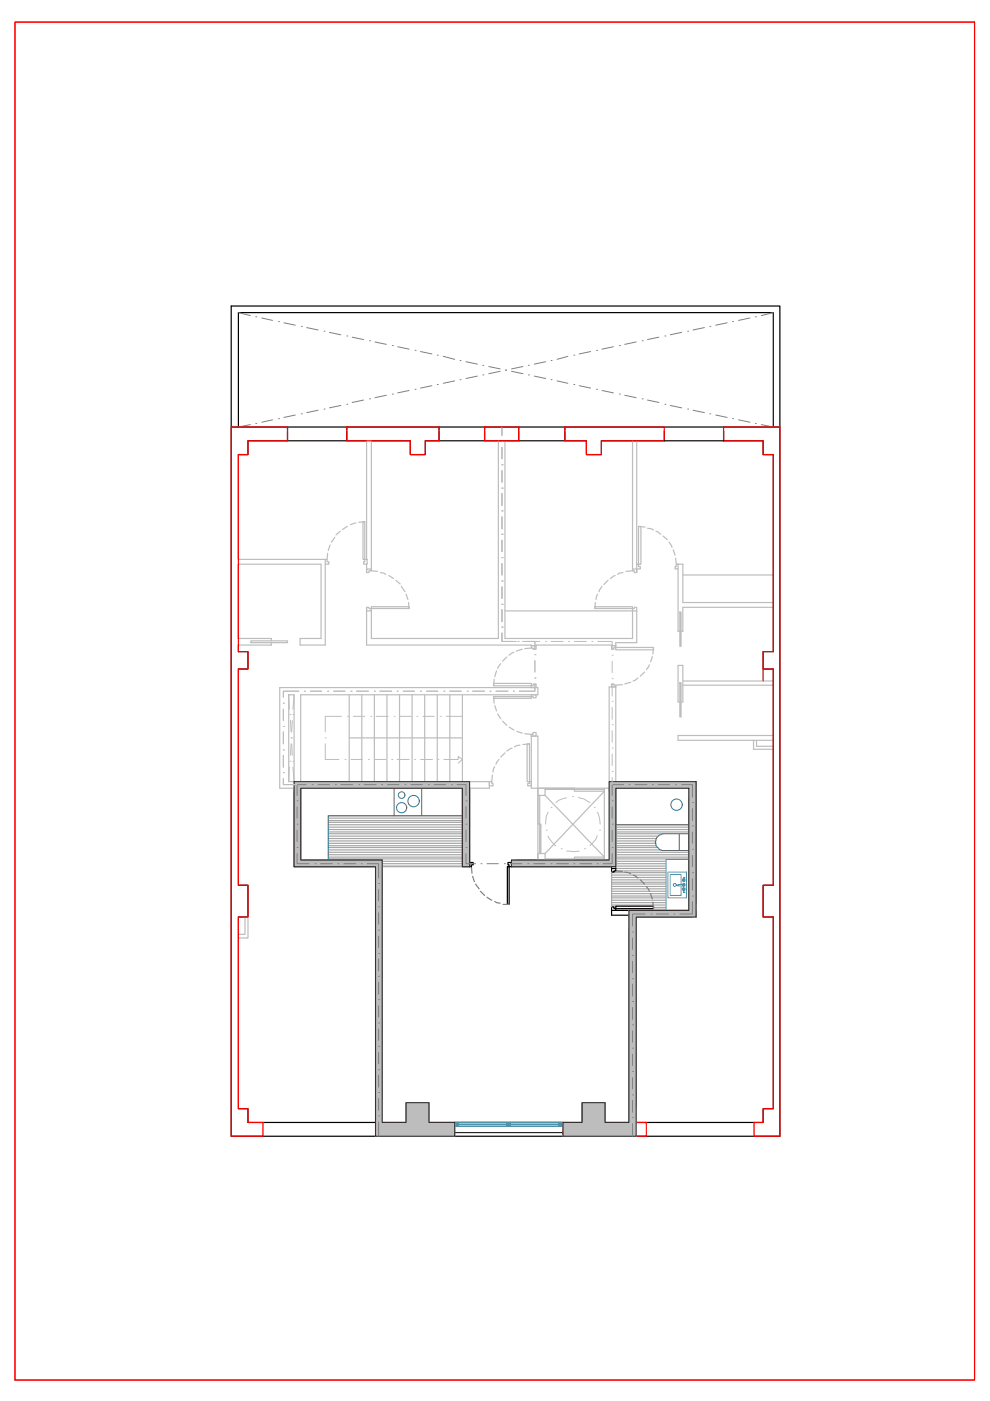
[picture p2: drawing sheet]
<svg xmlns="http://www.w3.org/2000/svg" width="210mm" height="297mm" viewBox="0 0 210 297" stroke-linecap="round" stroke-linejoin="round" font-family="sans-serif">
<!-- layer: 0 -->
<g fill="none" stroke="#000" stroke-width=".25">
<path d="M49 64.9h116.4v176h-116.4zM49 90.5h116.4M50.5 90.5v-24.2h113.5v24.2M61 90.5v.7M61 91.4v2.1M73.5 90.5v.7M73.5 91.4v2.1M77.7 93.5h-25.1v2.9h-2.1v22.2M78.7 93.5h8.3v2.9h3.2v-2.9h34.1v2.9h3.2v-2.9h34.3v2.9h2.2v41.8M93.1 90.5v.7M93.1 91.4v2.1M102.7 90.5v.7"/>
<path d="M102.7 91.4v2.1M110 90.5v.7M110 91.4v2.1M119.8 90.5v.7M119.8 91.4v2.1M140.8 91.4v2.1M153.4 91.4v2.1M50.5 119.6v15.8M50.5 136.8v1.4M50.5 141.8v45.9h2.1v6.7h-2.1v40.7h2.1v2.9h27v-54.2h-17.2v-16.7M164 141.8v45.9h-2.2v6.7h2.2v40.7h-2.2v2.9h-33.5v-4.2h-4.9v4.2h-32.5v-4.2h-4.8v4.2h-5.1v-55.6h-17.2v-15.3h34.2v16.7h1.6v-16.7M130.6 165.7h17v28.7h-12.7v43.6"/>
<path d="M129.2 182.4h-20.7v1.4h21.2v.3M129.7 193v1h3.7v44M130.6 184.1v-17h15.5v25.9h-15.5M96.4 240h-.1v.3h.1M119.3 240h.1v.3h-.1"/>
</g>
<g fill="none" stroke="#bdbdbd" stroke-width=".25">
<path d="M77.7 93.5v25.1M78.7 93.5v27.5M105.7 93.5v41.9h-27v-6.4M107.1 93.5v41.9h27v-5.9h-27M134.1 93.5v27.1M135 93.5v26.1M50.5 118.6h18.5M50.5 119.6h17.6v15.8h-4.5v1.4h5.4v-17.2M77.7 119.6v1.8M143.8 119.6h1v8.1h19.2M50.5 135.4h7v.5M57.5 136.3v.5h-7"/>
<path d="M77.7 128.8v8h34.9v.1h1.1v-.1h16v.1h.9v-.6h4.4v-6.8M135 120.6v.8M143.8 120.6v13.2h.3M144.1 129.8h.3v7.2h-.3zM144.8 121.9h19.2M164 128.8h-19.2v5h-.4M61.2 147.3h1.2v18.4h-1.2zM74 156.4h24M74 147.3v18.4M76.7 147.3v18.4M79.4 147.3v18.4M82 147.3v18.4"/>
<path d="M84.7 147.3v18.4M87.4 147.3v18.4M90 147.3v18.4M92.7 147.3v18.4M95.4 147.3v18.4M98 147.3v18.4M112.6 156.1h1.4v11h-1.4zM144.1 148.8h-.3v-7.7h1v7.7h-.4M144.8 144.4h19.2M144.8 145.3h19.2M159.8 157v1.9h4.2M160.4 157v1.2h3.6"/>
<path d="M164 155.9h-20.2v1.1h20.2M62.4 167.1h-3.1v-21.3h54.7v1.5h-50.2v18.4h40v1.4h-4.2M114 167.1h1.6v1.5h-1.6zM114 168.6h.4v6.1h-.4zM114.4 174.7h.3v6.3h-.3zM115.6 167.1h6.2v.3h-6.2zM115.6 168.6l12.5 13.1M121.8 167.4h6.3v.4h-6.3zM128.1 167.1v15.3M128.1 167.8l-12.5 13.2M129.2 167.1h-15.2v15.3M130.6 165.7v-20h-1.4v36.7"/>
<path d="M51.9 194.4v3.7h-1.4M52.6 194.4v4.5h-2.1M114 181h1.6v1.4h-1.6zM115.6 182.1h6.2v.3h-6.2zM121.8 181.7h6.3v.4h-6.3z"/>
</g>
<!-- layer: CARPINTERIA -->
<g fill="none" stroke="#a6a6a6" stroke-width=".25">
<path d="M69.6 173h28.4M69.6 173.5h28.4M69.6 174h28.4M69.6 174.4h28.4M69.6 174.9h28.4M69.6 175.4h28.4M69.6 175.9h28.4M69.6 176.4h28.4M69.6 176.8h28.4M69.6 177.3h28.4M69.6 177.8h28.4M69.6 178.3h28.4"/>
<path d="M69.6 178.8h28.4M69.6 179.3h28.4M69.6 179.7h28.4M130.6 174.9h15.5M130.6 175.4h15.5M130.6 175.9h15.5M130.6 176.4h15.5M130.6 176.8h9.9M130.6 177.3h8.8M130.6 177.8h8.6M130.6 178.3h8.5M130.6 178.8h8.5"/>
<path d="M130.6 179.3h8.5M130.6 179.7h8.8M69.6 180.2h28.4M69.6 180.7h28.4M69.6 181.2h28.4M69.6 181.7h28.4M69.6 182.1h28.4M81 182.6h17M81 183.1h17M81 183.6h17M81 183.8h17M129.7 185h11.5"/>
<path d="M129.7 185.5h11.5M129.7 186h11.5M129.7 186.5h11.5M129.7 187.1h11.5M129.7 187.4h11.5M129.7 187.9h11.5M129.7 188.5h11.5M129.7 189h11.5M129.7 189.5h11.5M129.7 190h11.5M129.7 190.4h11.5M129.7 190.9h11.5"/>
<path d="M129.7 191.4h11.5M129.7 191.9h11.5M129.7 184.9v7.4M130.2 192.4h.4M130.6 180.2h9.5M130.6 180.7h15.5M130.6 181.2h15.5M130.6 181.7h15.5M130.6 182.1h15.5M130.6 182.6h10.6M130.6 183.1h10.6M130.6 183.6h10.6"/>
<path d="M130.6 184.1h10.6M130.6 184.6h10.6M130.6 192.8h10.6M138.6 192.4h2.6"/>
</g>
<!-- layer: 23-PUERTAS -->
<g fill="none" stroke="#bdbdbd" stroke-width=".25">
<path d="M69 118.6h.3v.5h.4v.5h-.7zM69.5 117.3l-.2 1.3M70 115.6l-.4 1.1M71 113.9l-.8 1M72.1 112.6l-.9 .8M73.7 111.6l-1.1 .7M75.4 110.9l-1.1 .3M77 110.6h.3v8h-.3zM77.3 118.6h.6v1h-.8v-.5h.2zM77.3 110.6l-1.2 .1M135 119.6h.4v.5h.4v.5h-.8zM135.4 111.6h.5v8h-.5z"/>
<path d="M135.4 111.6l1.4 .1M137.3 112l.9 .1 .4 .3M139.1 112.6l1 .7M140.6 113.7l.9 .7M141.9 114.9l.6 1.2M142.7 116.6l.4 1.1M143.3 118.3l.1 1.3M143.4 119.6h.4v1h-.7v-.5h.3zM53.2 135.9h7.8v.4h-7.8zM77.7 128.8h.5v.2h.5v.5h-1zM77.7 120.6h1v.4h-.5v.4h-.5zM78.7 128.6h8v.4h-8z"/>
<path d="M78.7 121l1.3 .1M80.6 121.4l.8 .1 .4 .3M82.4 122l1 .7M83.9 123l.9 .8M85.1 124.3l.8 1.2M86.1 126l.4 1.1M86.6 127.7l.1 1.3M107.4 139.3l-.8 .9M109 138.3l-1 .6M110.7 137.7l-1.2 .3M112.6 136.9h1.1v.8h-.7v-.3h-.4zM112.6 137.4l-1.3 .1"/>
<path d="M126.1 128.6h8v.4h-8zM126.2 127.7l-.1 1.3M126.7 126l-.2 .4-.1 .7M127.6 124.3l-.6 1.2M128.9 123l-.9 .9M129.7 136.9h.9v.4h-.4v.4h-.5zM130.4 122l-1 .7M130.6 137.3h8v.5h-8zM132.1 121.4l-.8 .1-.4 .3M134.1 129h.4v-.2h.5v.7h-.9zM134.1 120.6h.9v.8h-.5v-.4h-.4zM134.1 121l-1.4 .1"/>
<path d="M138.3 139.2l-.4 1.1M138.6 137.3l-.2 1.4M104.6 147.7h8v.4h-8zM104.6 144.9h8v.5h-8zM104.6 147.7l.2 1.4M104.8 144l-.2 1.4M104.9 149.6l.4 1.1M105.3 142.2l-.4 1.3M105.5 151.4l.7 1M106.2 140.7l-.7 1M106.6 152.9l.8 .9M107.1 159.6l-.9 .9"/>
<path d="M108 154.2l1 .6M108.6 158.6l-1.2 .6M109.6 155.1l1.1 .3M110.2 158l-.7 .1-.4 .3M111.3 155.6l1.3 .1M111.8 157.7h.5v8h-.5zM112.3 157.7l-1.4 .1M112.6 147.3h1.1v.6h-.7v-.2h-.4zM112.6 155.7h.4v-.4h.7v.8h-1.1zM112.6 145.4h.4v-.4h.7v.8h-1.1zM129.7 145h.5v.3h.4v.4h-.9zM132 145.1l-1.4 .2"/>
<path d="M133.7 144.6l-1.2 .4M135.3 143.7l-1.1 .7M136.7 142.5l-.9 .9M137.7 141l-.7 1M144.1 144.8h.3v7.2h-.3zM103.8 165.7h.5v.4h.2v.5h-.7zM104.4 164.3l-.1 1.4M104.9 162.5l-.3 .4-.1 .8M105.8 161l-.6 1M111.9 166.1h.4v-.4h.3v.9h-.7z"/>
</g>
<path d="M50.5 138.2h2.1v3.6h-2.1M164 138.2h-2.2v3.6h2.2M99.6 182.9h.7v.5h-.4v.4h-.3zM107.6 183.8h.4v8h-.4zM107.7 182.9h.8v.9h-.5v-.4h-.3zM129.7 192.3h.5v.3h.4v.4h-.9zM129.7 184.1h.9v.5h-.4v.3h-.5zM130.6 192.1h8v.5h-8z" fill="none" stroke="#000" stroke-width=".25"/>
<g fill="none" stroke="#808080" stroke-width=".25">
<path d="M99.9 183.8l.2 1.4M100.2 185.8l.4 1.1M100.8 187.4l.8 1.1M101.9 189l.8 .9M103.3 190.2l1 .7M104.9 191.1l.4 .3 .7 .1M106.7 191.8h1.3M130.6 184.6l1.4 .2M132.5 184.9l.9 .1 .3 .3M134.2 185.5l1.1 .7M135.8 186.5l.9 .9M137 187.9l.7 1.1"/>
<path d="M137.9 189.5l.4 1.1M138.4 191.2l.2 1.4"/>
</g>
<!-- layer: 0 -->
<g fill="none" stroke="#808080" stroke-width=".21">
<path d="M50.5 66.3l2.6 .6M54.2 67.2h.1M55.5 67.4l2.3 .5M59.1 68.2h.1M60.2 68.4l2.4 .5M63.9 69.2h.1M65 69.5l2.4 .5M68.7 70.2h.1M69.9 70.5l2.4 .5M73.5 71.2h.1M74.7 71.5l2.4 .5M78.4 72.2h.1"/>
<path d="M79.5 72.5l2.4 .5M83.2 73.3h.1M84.3 73.5l2.4 .5M88 74.3h.1M89.2 74.5l2.4 .5M92.7 75.3h.1M94 75.6l2.4 .6M97.5 76.4h.1M98.8 76.7l2.4 .5M101.2 79.7l-2.4 .5M102.4 79.5h.1M102.4 77.5h.1"/>
<path d="M103.6 77.7l2.4 .5M106 78.7l-2.4 .5M107.2 78.5h.1M108.5 78.7l2.4 .5M110.9 77.7l-2.4 .5M112 77.5h.1M112 79.5h.1M113.3 79.7l2.4 .5M115.7 76.7l-2.4 .5M116.8 76.4h.1M120.4 75.6l-2.3 .6M121.7 75.3h.1"/>
<path d="M125.2 74.5l-2.4 .5M126.5 74.3h.1M130 73.5l-2.4 .5M131.3 73.3h.1M134.9 72.5l-2.4 .5M136.1 72.2h.1M139.7 71.5l-2.4 .5M141 71.2h.1M144.5 70.5l-2.4 .5M145.8 70.2h.1M149.4 69.5l-2.5 .5M150.5 69.2h.1"/>
<path d="M154.2 68.4l-2.4 .5M155.3 68.2h.1M159 67.4l-2.4 .5M160.1 67.2h.1M164 66.3l-2.6 .6M53.1 90l-2.6 .5M54.2 89.8h.1M57.8 89l-2.3 .5M59.1 88.8h.1M62.6 88l-2.4 .5M63.9 87.7h.1M67.4 87l-2.4 .5"/>
<path d="M68.7 86.7h.1M72.3 86l-2.4 .5M73.5 85.7h.1M77.1 84.8l-2.4 .5M78.4 84.6h.1M81.9 83.8l-2.4 .5M83.2 83.6h.1M86.7 82.8l-2.4 .5M88 82.5h.1M91.6 81.8l-2.4 .5M92.7 81.5h.1M96.4 80.8l-2.4 .5"/>
<path d="M97.5 80.5h.1M116.8 80.5h.1M118.1 80.8l2.3 .5M121.7 81.5h.1M122.8 81.8l2.4 .5M126.5 82.5h.1M127.6 82.8l2.4 .5M131.3 83.6h.1M132.5 83.8l2.4 .5M136.1 84.6h.1M137.3 84.8l2.4 .5M141 85.7h.1"/>
<path d="M142.1 86l2.4 .5M145.8 86.7h.1M146.9 87l2.5 .5M150.5 87.7h.1M151.8 88l2.4 .5M155.3 88.8h.1M156.6 89l2.4 .5M160.1 89.8h.1M161.4 90l2.6 .5M63 169.8h.1M63 174.7h.1M63 179.7h.1"/>
<path d="M63 171.1v2.4M63 176v2.4M64.9 166.4h-1.9v2.2M66.2 166.4h.1M67.4 166.4h2.5M71.1 166.4h.1M72.3 166.4h2.5M76.1 166.4h.1M77.2 166.4h2.6M80.9 166.4h.1M82.2 166.4h2.4M85.9 166.4h.1"/>
<path d="M87.1 166.4h2.4M90.8 166.4h.1M92.1 166.4h2.4M95.8 166.4h.1M96.9 166.4h1.9v2.2M98.8 179.7h.1M98.8 174.7h.1M98.8 169.8h.1M98.8 171.1v2.4M98.8 176v2.4M129.8 169.8h.1M129.8 174.7h.1"/>
<path d="M129.8 179.7h.1M129.8 171.1v2.4M129.8 176v2.4M132.2 166.4h-2.4v2.2M133.4 166.4h.1M134.6 166.4h2.6M138.3 166.4h.1M139.6 166.4h2.4M143.3 166.4h.1M144.5 166.4h2.3v2.6M146.8 175.1h.1M146.8 170.2h.1"/>
<path d="M146.8 171.4v2.6M146.8 176.4v2.4M63 181v2.1h2.5M66.8 183.1h.1M67.9 183.1h2.6M71.6 183.1h.1M72.9 183.1h2.5M76.6 183.1h.1M77.9 183.1h2.4v3.1M80.3 187.3h.1M80.3 192.3h.1M80.3 197.2h.1"/>
<path d="M80.3 188.6v2.4M80.3 193.5v2.4M80.3 198.5v2.4M98.8 181v2.1h2M102 183.1h.1M103.3 183.1h2.4M106.9 183.1h.1M108.2 183.1h2.4M111.9 183.1h.1M113.2 183.1h2.4M116.8 183.1h.1M118 183.1h2.5"/>
<path d="M121.7 183.1h.1M122.9 183.1h2.6M126.6 183.1h.1M129.8 181v2.1h-1.9M134.1 197.6h.1M134.1 198.9v2.4M136.8 193.8h-2.7v2.5M138 193.8h.1M139.2 193.8h2.5M142.9 193.8h.1M146.8 191.1v2.7h-2.7M146.8 190h.1"/>
<path d="M146.8 185h.1M146.8 180.1h.1M146.8 181.3v2.5M146.8 186.3v2.4M80.3 202.2h.1M80.3 207h.1M80.3 211.9h.1M80.3 216.9h.1M80.3 203.3v2.6M80.3 208.3v2.5M80.3 213.2v2.4M80.3 218.2v2.4"/>
<path d="M134.1 217.3h.1M134.1 212.3h.1M134.1 207.5h.1M134.1 202.6h.1M134.1 203.8v2.4M134.1 208.6v2.6M134.1 213.6v2.5M134.1 218.6v2.4M80.3 221.9h.1M80.3 226.8h.1M80.3 231.6h.1M80.3 236.6h.1"/>
<path d="M80.3 223.1v2.4M80.3 228v2.5M80.3 232.9v2.5M80.3 237.9v3M134.1 237h.1M134.1 232.1h.1M134.1 227.2h.1M134.1 222.2h.1M134.1 223.5v2.4M134.1 228.5v2.4M134.1 233.3v2.5M134.1 238.2v2.7"/>
</g>
<g fill="none" stroke="#bdbdbd" stroke-width=".21">
<path d="M106.4 93.6h.1M106.4 98.5h.1M106.4 90.5v1.8M106.4 94.9v2.4M106.4 99.8v2.4M106.4 103.5h.1M106.4 108.3h.1M106.4 113.3h.1M106.4 118.2h.1M106.4 104.6v2.6M106.4 109.6v2.5M106.4 114.5v2.5"/>
<path d="M106.4 119.5v2.4M106.4 123.2h.1M106.4 128.1h.1M106.4 133h.1M106.4 124.4v2.5M106.4 129.3v2.5M108.6 136h-2.2v-1.8v1.8h3.1M109.9 136h.1M110.7 136h.1M111.1 136h2.3v1.7M112 136h2.4M113.4 138.8h.1"/>
<path d="M115.7 136h.1M116.8 136h2.6M120.5 136h.1M121.8 136h2.5M125.5 136h.1M126.7 136h3.1v1.7M129.8 138.9h.1M60.1 149.1h.1M60.1 154h.1M60.1 159h.1M60.1 150.4v2.4M60.1 155.2v2.5"/>
<path d="M61.2 147.3l.1 3.1M61.5 151.5h.1M61.6 152.8l.1 2.4M61.7 156.4h.1M61.7 157.7l-.1 2.4M61.8 157.7l.2 2.4M62 152.8l-.2 2.4M62.1 151.5h.1M62.4 147.3l-.3 3.1M63.4 146.5h-3.3v1.3M64.5 146.5h.1M65.8 146.5h2.4"/>
<path d="M69 157.7v3.3h2.9M69 156.4h.1M69.5 146.5h.1M70.7 146.5h2.5M72.4 151.9h-3.4v3.3M73.7 151.9h.1M74.4 146.5h.1M74.9 151.9h2.4M75.6 146.5h2.5M78.6 151.9h.1M79.4 146.5h.1M79.8 151.9h2.5"/>
<path d="M80.5 146.5h2.6M83.6 151.9h.1M84.2 146.5h.1M84.7 151.9h2.5M85.5 146.5h2.4M88.4 151.9h.1M89.2 146.5h.1M89.7 151.9h2.4M90.4 146.5h2.4M93.3 151.9h.1M94.1 146.5h.1M94.6 151.9h3.4"/>
<path d="M95.4 146.5h2.4M99.1 146.5h.1M100.2 146.5h2.5M103.9 146.5h.1M105.2 146.5h2.5M108.8 146.5h.1M113.4 143.7h.1M113.4 145v1.5h-3.3M113.4 140.1v2.4M129.8 158.6h.1M129.8 153.7h.1M129.8 148.7h.1"/>
<path d="M129.8 143.9h.1M129.8 140.2v2.4M129.8 145v2.6M129.8 150v2.5M129.8 154.9v2.4M129.8 159.9v2.4M60.1 163.8h.1M60.1 160.1v2.6M61.3 162.7l-.1 3M61.5 161.4h.1M62.1 161.4h.1M62.1 162.7l.3 3"/>
<path d="M62.7 166.4h-2.6v-1.3v1.3h2.9M73.2 161h.1M74.4 161h2.4M78.1 161h.1M79.4 161h2.4M83.1 161h.1M84.2 161h2.5M87.9 161h.1M89.2 161h2.5M92.8 161h.1M94.1 161h3.1v-.6l.8 .6-.8 .8M115.8 176h.1"/>
<path d="M116.2 172.2l-.4 .9-.1 1.6M116.2 177.3l.6 1 1.1 1M116.8 171.2h.1M119 179.9h.1M120.1 169.1l-1.6 .6-.6 .5M121.4 168.9h.1M122.7 169l1.1 .4 1.3 .8M124 179.9h.1M126 171.2h.1M126.6 172.2l.3 .4 .4 2.1M126.6 177.2l-.2 .7-1.3 1.4M127.1 176h.1"/>
<path d="M129.8 163.6h.1M129.8 164.8v1.6M120.1 180.5l1.6 .1 1.1-.1"/>
</g>
<!-- layer: 20-MUROS-CERRAMIENTO -->
<path d="M3.2 4.7h203.4v287.9h-203.4zM49 90.5h12v3h-8.4v2.9h-2.1v41.8h2.1v3.6h-2.1v45.9h2.1v6.7h-2.1v40.7h2.1v2.9h3.2v2.9h-6.8zM73.5 90.5h19.6v3h-2.9v2.9h-3.2v-2.9h-13.5zM102.7 90.5h7.3v3h-7.3zM119.8 90.5h21v3h-13.3v2.9h-3.2v-2.9h-4.5zM153.4 90.5h12v150.4h-5.5v-2.9h1.9v-2.9h2.2v-40.7h-2.2v-6.7h2.2v-45.9h-2.2v-3.6h2.2v-41.8h-2.2v-2.9h-8.4zM161.8 141.8v2.6M79.6 238h6.5v-4.2h4.8v4.2h5.5v2.9h-16.8zM79.6 238h1.4M123.4 233.8h4.9v4.2h8.7v2.9h-17.6v-2.9h4z" fill="none" stroke="#f00" stroke-width=".25"/>
<!-- layer: 0-Sanitarios -->
<g fill="none" stroke="#3f6f7f" stroke-width=".21">
<path d="M83.6 167.1v5.9M89.4 167.1v5.9M98 173h-28.4v9.4M130.6 174.9h15.5M139.2 177.7a1.82 1.82 0 0 1 1.5-.9h5.4v3.5h-5.4a1.85 1.85 0 0 1-1.5-2.6zM144 176.8v3.5"/>
<circle cx="85.2" cy="171.2" r="1.08"/>
<circle cx="85.2" cy="168.6" r=".7"/>
<circle cx="87.7" cy="169.8" r="1.21"/>
<circle cx="143.4" cy="170.6" r="1.21"/>
</g>
<!-- layer: Sanitarios -->
<g fill="none" stroke="#5ca1b8" stroke-width=".21">
<path d="M141.6 184.9h3.9v5.5h-3.9zM143.6 187.7h.1M143.6 187.6h1.3M143.6 187.8h1.3M143.8 187.7h.1M144.4 187.6v-2.2h-2.3v4.5h2.3v-2.1M144.7 187.5a.32 .32 0 0 1 .5-.1 .32 .32 0 0 1 0 .5 .32 .32 0 0 1-.5-.1M144.8 187.5l.2-.1 .2 .2-.2 .2h-.2M144.8 187.5l.4 .1-.4 .2M144.9 186.3a.32 .32 0 0 0-.2 .5 .32 .32 0 0 0 .5 0 .32 .32 0 0 0-.2-.5M144.9 188.8a.32 .32 0 0 1-.2-.5 .32 .32 0 0 1 .5 0 .32 .32 0 0 1-.2 .5M144.9 186.4l-.1 .3 .2 .1 .2-.1-.2-.3"/>
<path d="M144.9 188.7v-.3h.2l-.1 .3 .1-.3-.3 .1 .1 .2M144.9 186v.4h.1v-.4h-.1h.1M144.9 186h.1M144.9 186.7h.1M144.9 187.7h.1M144.9 189.2v-.4h.1v.4h-.1h.1M144.9 189.2h.1M144.9 188.6h.1M144.9 188.6v.2M145 186.4l.2 .2-.4 .2 .1-.4v.3M145 186h.1M145 189.2h.1"/>
<path d="M145 186.4v.3M145 188.6v.2M146.1 182.2h-4.9v10.8"/>
<circle cx="143.1" cy="187.6" r=".32"/>
</g>
<!-- layer: 17-mamparas-vidrio -->
<path d="M96.4 238h22.9h-.3v.7h.3v-.7M96.4 238h.4v.7h-.4zM96.8 238h.2v.7h-.2zM97 238h10.6v.7h-10.6zM97 238.4h10.6M107.6 238h.2v.7h-.2zM107.8 238h.4v.7h-.4zM108.2 238h10.4v.7h-10.4zM108.2 238.4h10.4M118.6 238h.4v.7h-.4z" fill="none" stroke="#0086b3" stroke-width=".25"/>
<!-- layer: 0 -->
<path d="M96.3 240.1h23.1" fill="none" stroke="#000" stroke-width=".21"/>
<!-- layer: CARPINTERIA -->
<g fill="#bdbdbd" stroke="#bdbdbd" stroke-width=".21">
<path d="M62.4 165.7l37.2 1.4v-1.4zM62.4 165.7l37.2 1.4h-37.2z"/>
<path d="M62.4 167.1l1.4 15.3v-15.3zM62.4 167.1l1.4 15.3h-1.4z"/>
<path d="M98 167.1l1.6 16.7v-16.7zM98 167.1l1.6 16.7h-1.6z"/>
<path d="M62.4 182.4l18.6 1.4v-1.4zM62.4 182.4l18.6 1.4h-18.6z"/>
<path d="M86.1 233.8l4.8 4.2v-4.2zM86.1 233.8l4.8 4.2h-4.8z"/>
<path d="M79.6 183.8l1.4 54.2v-54.2zM79.6 183.8l1.4 54.2h-1.4z"/>
<path d="M79.6 238l16.8 2.9v-2.9zM79.6 238l16.8 2.9h-16.8z"/>
<path d="M129.2 165.7l18.4 1.4v-1.4zM129.2 165.7l18.4 1.4h-18.4z"/>
<path d="M129.2 167.1l1.4 15.3v-15.3zM129.2 167.1l1.4 15.3h-1.4z"/>
<path d="M108.5 182.4l22.1 1.4v-1.4zM108.5 182.4l22.1 1.4h-22.1z"/>
<path d="M146.1 167.1l1.5 25.9v-25.9zM146.1 167.1l1.5 25.9h-1.5z"/>
<path d="M133.4 193l14.2 1.4v-1.4zM133.4 193l14.2 1.4h-14.2z"/>
<path d="M133.4 194.4l1.5 43.6v-43.6zM133.4 194.4l1.5 43.6h-1.5z"/>
<path d="M123.4 233.8l4.9 4.2v-4.2zM123.4 233.8l4.9 4.2h-4.9z"/>
<path d="M119.4 238l15.5 2.9v-2.9zM119.4 238l15.5 2.9h-15.5z"/>
</g>
<!-- layer: 20-MUROS-CERRAMIENTO -->
<path d="M62.4 165.7h37.2v18.1h-1.6v-16.7h-34.2v15.3h17.2v55.6h5.1v-4.2h4.8v4.2h5.5v2.9h-16.8v-57.1h-17.2zM108.5 182.4h20.7v-16.7h18.4v28.7h-12.7v46.5h-15.5v-2.9h4v-4.2h4.9v4.2h5.1v-45h12.7v-25.9h-15.5v16.7h-22.1z" fill="none" stroke="#2b2b2b" stroke-width=".21"/>
<path d="M3.2 4.7h203.4v287.9h-203.4z" fill="none" stroke="#f00" stroke-width=".21"/>
</svg>
